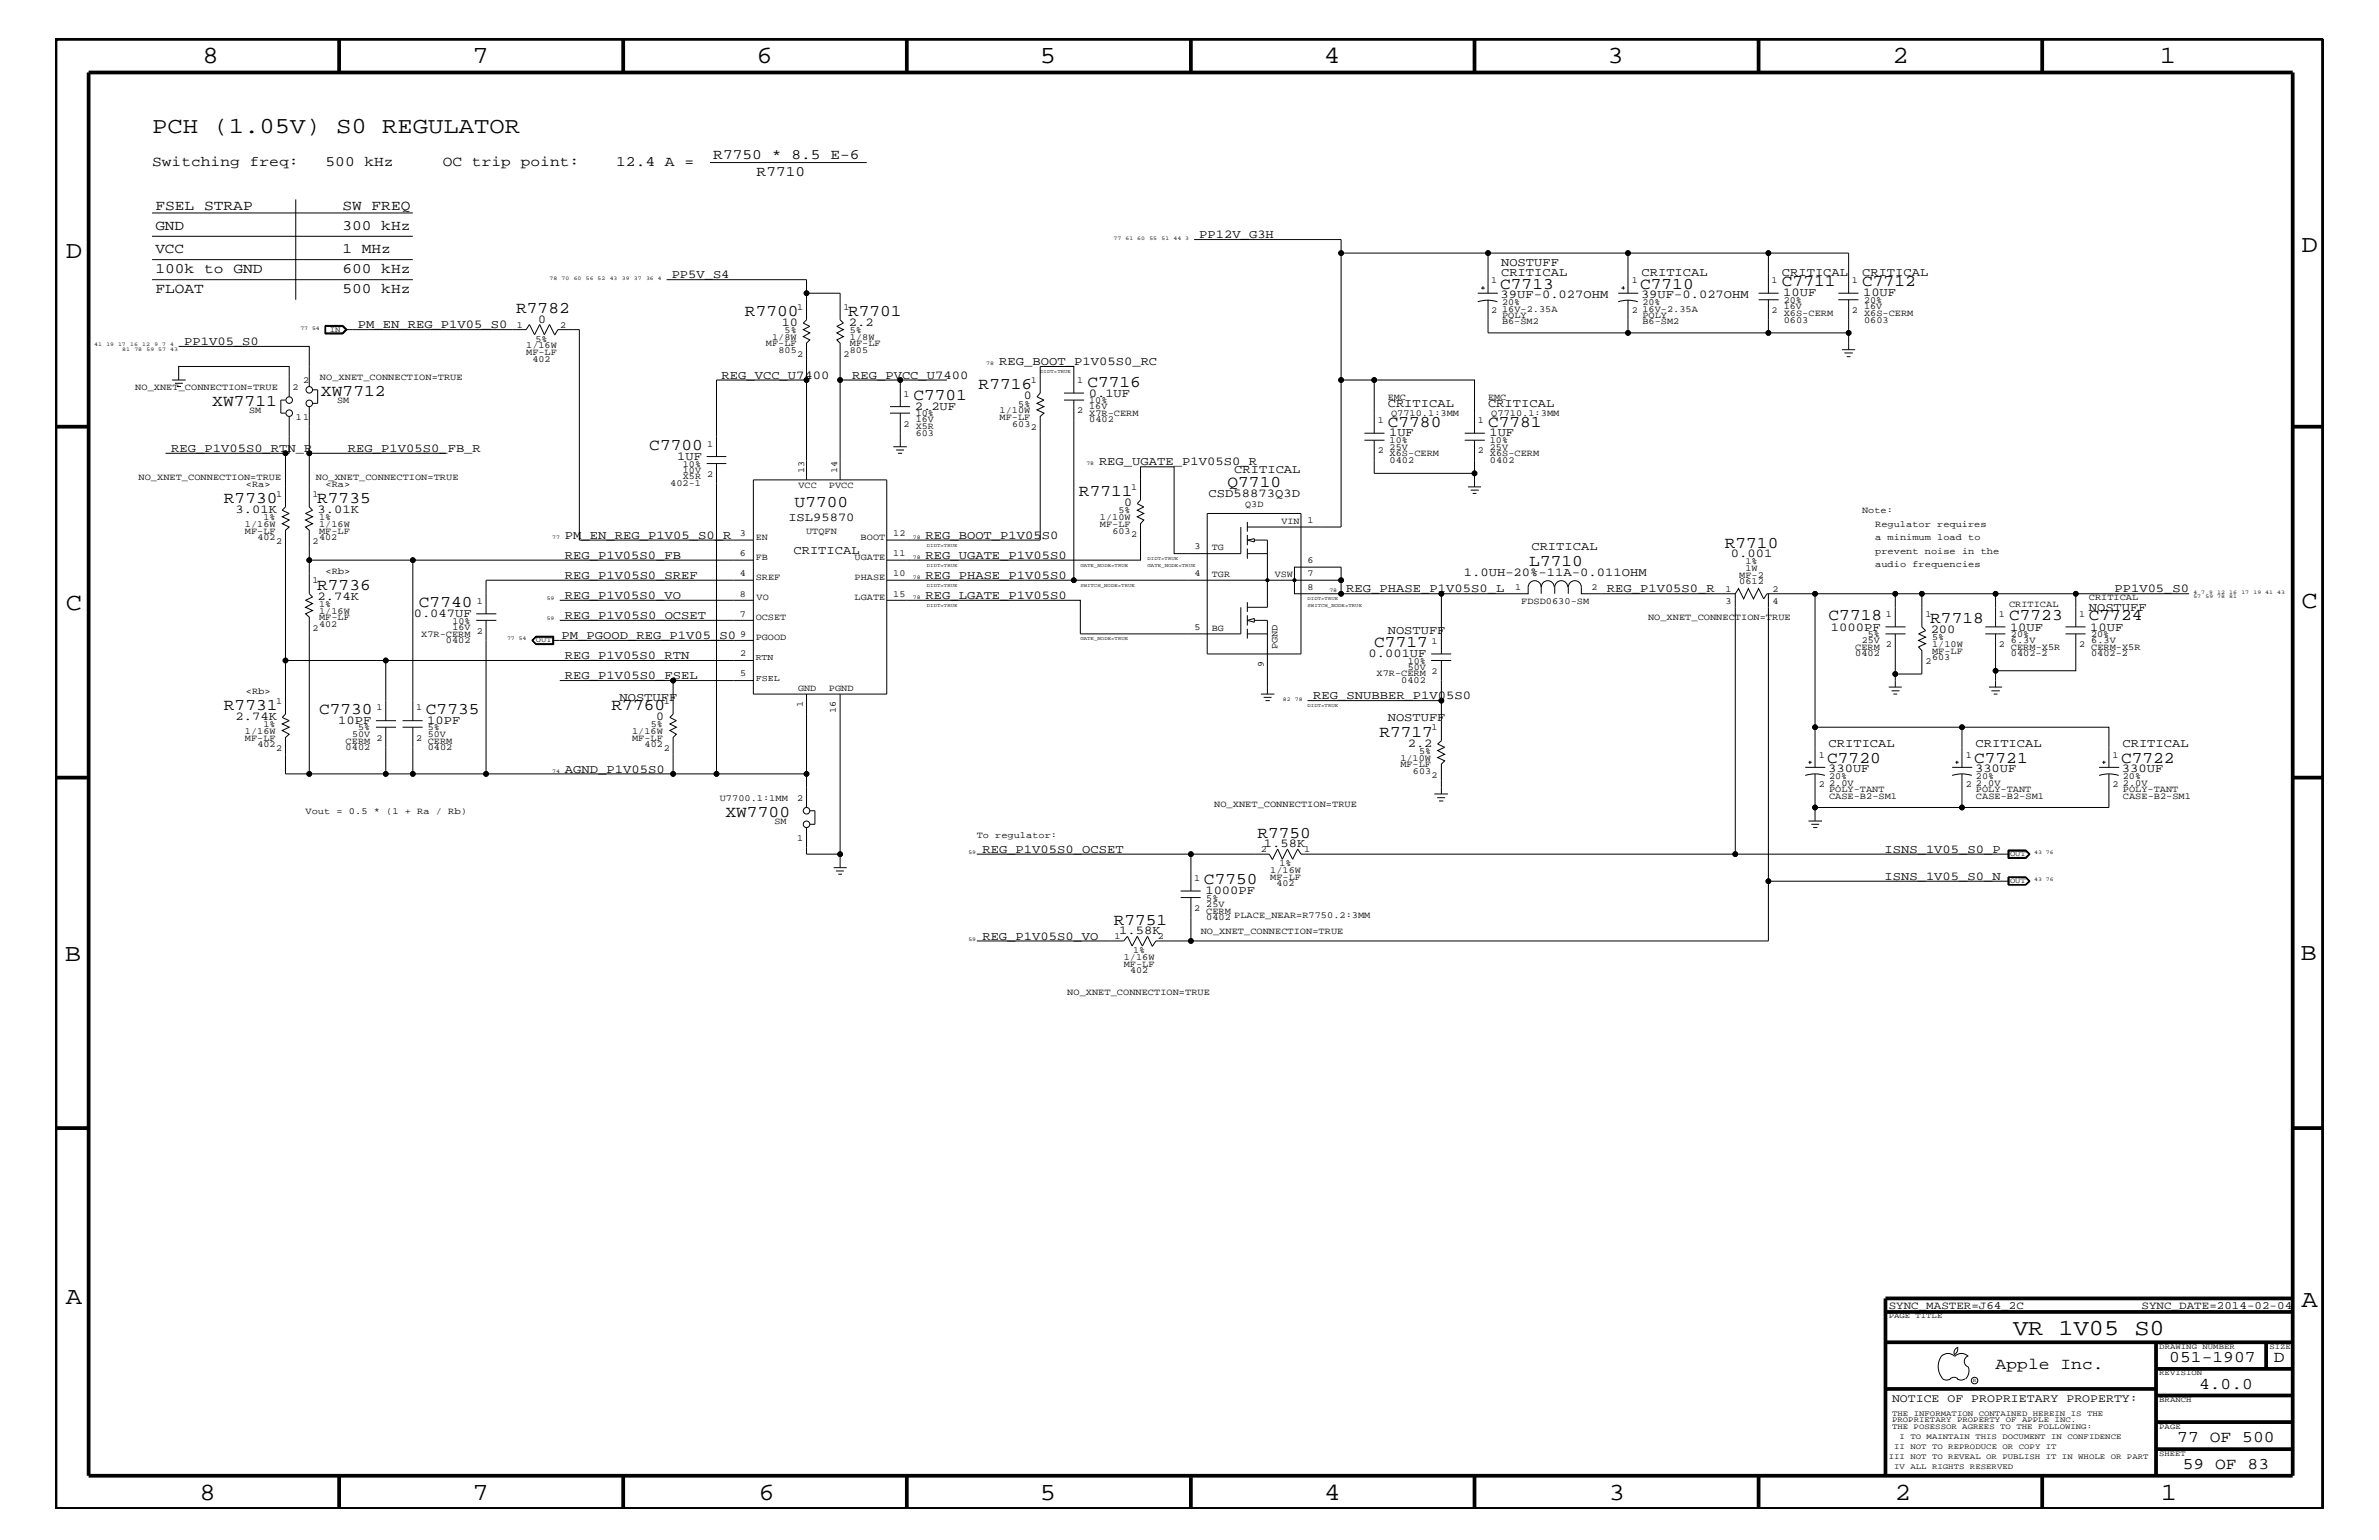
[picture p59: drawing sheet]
<svg xmlns="http://www.w3.org/2000/svg" width="432mm" height="279mm" viewBox="0 0 432 279" stroke-linecap="round" stroke-linejoin="round" font-family="sans-serif">
<defs><g id="words">
<g font-size="4.5">
<text x="36.7" y="11.5">8</text>
<text x="85.8" y="11.5">7</text>
<text x="137.3" y="11.5">6</text>
<text x="188.7" y="11.5">5</text>
<text x="240.3" y="11.5">4</text>
<text x="291.8" y="11.5">3</text>
<text x="343.5" y="11.5">2</text>
<text x="392" y="11.5">1</text>
<text x="11.9" y="46.8">D</text>
<text x="417.7" y="45.7">D</text>
<text x="11.9" y="110.6">C</text>
<text x="417.7" y="110.3">C</text>
<text x="11.8" y="174.3">B</text>
<text x="417.6" y="174.2">B</text>
<text x="11.9" y="236.7">A</text>
<text x="417.7" y="237.1">A</text>
<text x="36.2" y="272.1">8</text>
<text x="85.8" y="272.1">7</text>
<text x="137.7" y="272.1">6</text>
<text x="188.7" y="272.1">5</text>
<text x="240.4" y="272.1">4</text>
<text x="292" y="272.1">3</text>
<text x="343.9" y="272.1">2</text>
<text x="392.2" y="272.1">1</text>
</g>
<g font-size="4.1">
<text x="27.6" y="24.1">PCH (1.05V) S0 REGULATOR</text>
<text x="365.4" y="242.3">VR 1V05 S0</text>
</g>
<g font-size="3">
<text x="272.3" y="52.4">C7713</text>
<text x="297.7" y="52.4">C7710</text>
<text x="323.4" y="51.9">C7711</text>
<text x="338" y="51.9">C7712</text>
<text x="93.7" y="56.8">R7782</text>
<text x="135.2" y="57.3">R7700</text>
<text x="153.9" y="57.3">R7701</text>
<text x="58.3" y="71.8">XW7712</text>
<text x="177.6" y="70.6">R7716</text>
<text x="197.4" y="70.1">C7716</text>
<text x="38.5" y="73.7">XW7711</text>
<text x="165.8" y="72.6">C7701</text>
<text x="251.9" y="77.4">C7780</text>
<text x="270.1" y="77.4">C7781</text>
<text x="117.9" y="81.6">C7700</text>
<text x="222.8" y="88.3">Q7710</text>
<text x="40.6" y="91.2">R7730</text>
<text x="57.6" y="91.2">R7735</text>
<text x="144.2" y="92">U7700</text>
<text x="195.8" y="90">R7711</text>
<text x="313.1" y="99.3">R7710</text>
<text x="57.6" y="107">R7736</text>
<text x="277.6" y="102.7">L7710</text>
<text x="76" y="110.2">C7740</text>
<text x="331.9" y="112.6">C7718</text>
<text x="350.4" y="113.1">R7718</text>
<text x="364.7" y="112.6">C7723</text>
<text x="379.1" y="112.6">C7724</text>
<text x="249.4" y="117.4">C7717</text>
<text x="40.6" y="128.8">R7731</text>
<text x="57.9" y="129.6">C7730</text>
<text x="77.3" y="129.6">C7735</text>
<text x="111" y="128.8">R7760</text>
<text x="250.4" y="133.6">R7717</text>
<text x="331.6" y="138.4">C7720</text>
<text x="358.3" y="138.4">C7721</text>
<text x="385" y="138.4">C7722</text>
<text x="131.7" y="148.2">XW7700</text>
<text x="228.2" y="152">R7750</text>
<text x="218.5" y="160.5">C7750</text>
<text x="202.1" y="167.8">R7751</text>
<text x="362.2" y="248.4">Apple Inc.</text>
<text x="393.7" y="247.1">051-1907</text>
<text x="399.2" y="252">4.0.0</text>
<text x="412.7" y="247.1">D</text>
<text x="395.2" y="261.6">77 OF 500</text>
<text x="396.2" y="266.6">59 OF 83</text>
</g>
<g font-size="2.6">
<text x="129.5" y="28.9">R7750 * 8.5 E-6</text>
<text x="27.6" y="30.2">Switching freq:</text>
<text x="59.1" y="30.2">500 kHz</text>
<text x="80.3" y="30.2">OC trip point:</text>
<text x="111.8" y="30.2">12.4 A =</text>
<text x="137.3" y="31.9">R7710</text>
<text x="28.2" y="38">FSEL STRAP</text>
<text x="28.2" y="41.7">GND</text>
<text x="62.1" y="41.7">300 kHz</text>
<text x="62.1" y="38">SW FREQ</text>
<text x="28.2" y="45.9">VCC</text>
<text x="62.1" y="45.9">1 MHz</text>
<text x="28.2" y="53.2">FLOAT</text>
<text x="28.2" y="49.6">100k to GND</text>
<text x="62.1" y="53.2">500 kHz</text>
<text x="62.1" y="49.6">600 kHz</text>
</g>
<g font-size="2.2">
<text x="217.7" y="43.2">PP12V_G3H</text>
<text x="121.9" y="50.5">PP5V_S4</text>
<text x="272.5" y="50.2">CRITICAL</text>
<text x="272.5" y="48.3">NOSTUFF</text>
<text x="297.9" y="50.2">CRITICAL</text>
<text x="323.4" y="50.2">CRITICAL</text>
<text x="323.7" y="53.8">10UF</text>
<text x="338" y="50.2">CRITICAL</text>
<text x="338.2" y="53.8">10UF</text>
<text x="64.9" y="59.5">PM_EN_REG_P1V05_S0</text>
<text x="97.7" y="58.5">0</text>
<text x="141.9" y="59.1">10</text>
<text x="154.1" y="59.1">2.2</text>
<text x="272.4" y="54">39UF-0.027OHM</text>
<text x="297.9" y="54">39UF-0.027OHM</text>
<text x="33.4" y="62.6">PP1V05_S0</text>
<text x="131" y="68.7">REG_VCC_U7400</text>
<text x="154.7" y="68.7">REG_PVCC_U7400</text>
<text x="181.4" y="66.2">REG_BOOT_P1V05S0_RC</text>
<text x="197.6" y="72">0.1UF</text>
<text x="166" y="74.4">2.2UF</text>
<text x="185.8" y="72.4">0</text>
<text x="251.9" y="73.8">CRITICAL</text>
<text x="270.1" y="73.8">CRITICAL</text>
<text x="31.1" y="82">REG_P1V05S0_RTN_R</text>
<text x="63.2" y="82">REG_P1V05S0_FB_R</text>
<text x="122.9" y="83.5">1UF</text>
<text x="252.1" y="79.2">1UF</text>
<text x="270.3" y="79.2">1UF</text>
<text x="199.5" y="84.4">REG_UGATE_P1V05S0_R</text>
<text x="224" y="85.9">CRITICAL</text>
<text x="42.8" y="93.1">3.01K</text>
<text x="57.7" y="93.1">3.01K</text>
<text x="143.1" y="94.5">ISL95870</text>
<text x="204" y="91.8">0</text>
<text x="219.4" y="90.1">CSD58873Q3D</text>
<text x="102.5" y="97.7">PM_EN_REG_P1V05_S0_R</text>
<text x="102.5" y="101.4">REG_P1V05S0_FB</text>
<text x="144" y="100.4">CRITICAL</text>
<text x="168" y="101.4">REG_UGATE_P1V05S0</text>
<text x="168" y="97.7">REG_BOOT_P1V05S0</text>
<text x="278" y="99.9">CRITICAL</text>
<text x="314.2" y="101">0.001</text>
<text x="102.5" y="105">REG_P1V05S0_SREF</text>
<text x="168" y="105">REG_PHASE_P1V05S0</text>
<text x="244.3" y="107.5">REG_PHASE_P1V05S0_L</text>
<text x="265.7" y="104.4">1.0UH-20%-11A-0.011OHM</text>
<text x="291.7" y="107.5">REG_P1V05S0_R</text>
<text x="383.8" y="107.5">PP1V05_S0</text>
<text x="57.7" y="108.8">2.74K</text>
<text x="75.1" y="112">0.047UF</text>
<text x="102.5" y="108.7">REG_P1V05S0_VO</text>
<text x="102.5" y="112.3">REG_P1V05S0_OCSET</text>
<text x="168" y="108.7">REG_LGATE_P1V05S0</text>
<text x="379.1" y="110.8">NOSTUFF</text>
<text x="101.9" y="115.9">PM_PGOOD_REG_P1V05_S0</text>
<text x="102.5" y="119.6">REG_P1V05S0_RTN</text>
<text x="248.4" y="119.2">0.001UF</text>
<text x="251.9" y="115">NOSTUFF</text>
<text x="332.3" y="114.4">1000PF</text>
<text x="350.4" y="114.8">200</text>
<text x="364.8" y="114.4">10UF</text>
<text x="379.4" y="114.4">10UF</text>
<text x="102.5" y="123.2">REG_P1V05S0_FSEL</text>
<text x="42.8" y="130.7">2.74K</text>
<text x="61.4" y="131.3">10PF</text>
<text x="77.6" y="131.3">10PF</text>
<text x="112.4" y="127.1">NOSTUFF</text>
<text x="119.1" y="130.7">0</text>
<text x="238.3" y="126.9">REG_SNUBBER_P1V05S0</text>
<text x="251.9" y="130.8">NOSTUFF</text>
<text x="255.5" y="135.5">2.2</text>
<text x="331.9" y="135.6">CRITICAL</text>
<text x="358.6" y="135.6">CRITICAL</text>
<text x="385.2" y="135.6">CRITICAL</text>
<text x="102.5" y="140.2">AGND_P1V05S0</text>
<text x="331.8" y="140.1">330UF</text>
<text x="358.5" y="140.1">330UF</text>
<text x="385.1" y="140.1">330UF</text>
<text x="178.3" y="154.7">REG_P1V05S0_OCSET</text>
<text x="229.4" y="153.7">1.58K</text>
<text x="342.1" y="154.7">ISNS_1V05_S0_P</text>
<text x="342.1" y="159.6">ISNS_1V05_S0_N</text>
<text x="218.8" y="162.2">1000PF</text>
<text x="178.3" y="170.5">REG_P1V05S0_VO</text>
<text x="203.2" y="169.4">1.58K</text>
</g>
<text font-size="2.1" x="343.4" y="254.4">NOTICE OF PROPRIETARY PROPERTY:</text>
<g font-size="2">
<text x="342.8" y="237.4">SYNC_MASTER=J64_2C</text>
<text x="388.7" y="237.4">SYNC_DATE=2014-02-04</text>
</g>
<g font-size="1.7">
<text x="270.7" y="51.3">1</text>
<text x="296.2" y="51.3">1</text>
<text x="321.6" y="51.3">1</text>
<text x="336.1" y="51.3">1</text>
<text x="93.8" y="59.5">1</text>
<text x="101.7" y="59.5">2</text>
<text x="144.7" y="56.2">1</text>
<text x="153.1" y="56.2">1</text>
<text x="270.7" y="56.8">2</text>
<text x="272.6" y="55.3">20%</text>
<text x="272.6" y="56.6">16V-2.35A</text>
<text x="272.6" y="58.9">B6-SM2</text>
<text x="272.6" y="57.7">POLY</text>
<text x="296.2" y="56.8">2</text>
<text x="298.1" y="55.3">20%</text>
<text x="298.1" y="56.6">16V-2.35A</text>
<text x="298.1" y="58.9">B6-SM2</text>
<text x="298.1" y="57.7">POLY</text>
<text x="321.6" y="56.8">2</text>
<text x="323.8" y="55">20%</text>
<text x="323.8" y="56.1">16V</text>
<text x="323.8" y="58.5">0603</text>
<text x="323.8" y="57.3">X6S-CERM</text>
<text x="336.1" y="56.8">2</text>
<text x="338.3" y="55">20%</text>
<text x="338.3" y="56.1">16V</text>
<text x="338.3" y="58.5">0603</text>
<text x="338.3" y="57.3">X6S-CERM</text>
<text x="95.5" y="63.2">1/16W</text>
<text x="95.5" y="64.5">MF-LF</text>
<text x="96.6" y="65.6">402</text>
<text x="97.2" y="62">5%</text>
<text x="139" y="62.9">MF-LF</text>
<text x="140.1" y="61.7">1/8W</text>
<text x="141.3" y="64">805</text>
<text x="142.4" y="60.4">5%</text>
<text x="144.7" y="64.7">2</text>
<text x="153.1" y="64.7">2</text>
<text x="154.3" y="61.7">1/8W</text>
<text x="154.3" y="62.9">MF-LF</text>
<text x="154.3" y="64">805</text>
<text x="154.3" y="60.4">5%</text>
<text x="24.6" y="70.7">NO_XNET_CONNECTION=TRUE</text>
<text x="53.1" y="70.7">2</text>
<text x="55" y="69.5">2</text>
<text x="58.1" y="68.9">NO_XNET_CONNECTION=TRUE</text>
<text x="164" y="72">1</text>
<text x="187.1" y="69.5">1</text>
<text x="195.5" y="69.5">1</text>
<text x="45.2" y="75">SM</text>
<text x="53.7" y="76.2">11</text>
<text x="61.2" y="73.2">SM</text>
<text x="164" y="77.4">2</text>
<text x="166.2" y="76.7">16V</text>
<text x="166.2" y="75.6">10%</text>
<text x="166.2" y="77.9">X5R</text>
<text x="181.4" y="75">1/10W</text>
<text x="181.4" y="76.2">MF-LF</text>
<text x="183.7" y="77.4">603</text>
<text x="184.8" y="73.8">5%</text>
<text x="195.5" y="75">2</text>
<text x="197.7" y="74.3">16V</text>
<text x="197.7" y="73.2">10%</text>
<text x="197.7" y="75.5">X7R-CERM</text>
<text x="197.7" y="76.7">0402</text>
<text x="250.1" y="76.8">1</text>
<text x="251.9" y="72.6">EMC</text>
<text x="252.5" y="75.6">Q7710.1:3MM</text>
<text x="268.2" y="76.8">1</text>
<text x="270.1" y="72.6">EMC</text>
<text x="270.7" y="75.6">Q7710.1:3MM</text>
<text x="128.4" y="81.1">1</text>
<text x="166.2" y="79.1">603</text>
<text x="187.1" y="78">2</text>
<text x="250.1" y="82.2">2</text>
<text x="252.2" y="81.6">25V</text>
<text x="252.2" y="80.5">10%</text>
<text x="252.2" y="82.7">X6S-CERM</text>
<text x="252.2" y="83.9">0402</text>
<text x="268.2" y="82.2">2</text>
<text x="270.4" y="81.6">25V</text>
<text x="270.4" y="80.5">10%</text>
<text x="270.4" y="82.7">X6S-CERM</text>
<text x="270.4" y="83.9">0402</text>
<text x="25.1" y="87.1">NO_XNET_CONNECTION=TRUE</text>
<text x="44.6" y="88.3">&lt;Ra&gt;</text>
<text x="57.3" y="87.1">NO_XNET_CONNECTION=TRUE</text>
<text x="59.1" y="88.3">&lt;Ra&gt;</text>
<text x="121.7" y="88.2">402-1</text>
<text x="124" y="87">X5R</text>
<text x="124" y="84.7">10%</text>
<text x="124" y="85.8">10V</text>
<text x="128.4" y="86.5">2</text>
<text x="144.9" y="88.6">VCC</text>
<text x="146" y="85.9" transform="rotate(-90 146 85.9)">13</text>
<text x="150.5" y="88.6">PVCC</text>
<text x="152" y="85.9" transform="rotate(-90 152 85.9)">14</text>
<text x="205.3" y="88.9">1</text>
<text x="44.4" y="95.6">1/16W</text>
<text x="47.8" y="94.3">1%</text>
<text x="50.1" y="90.1">1</text>
<text x="56.7" y="90.1">1</text>
<text x="57.9" y="95.6">1/16W</text>
<text x="57.9" y="94.3">1%</text>
<text x="199.6" y="94.3">1/10W</text>
<text x="199.6" y="95.6">MF-LF</text>
<text x="203" y="93.2">5%</text>
<text x="226" y="92">Q3D</text>
<text x="232.6" y="95">VIN</text>
<text x="237.3" y="94.9">1</text>
<text x="338" y="93.2">Note:</text>
<text x="340.4" y="95.6">Regulator requires</text>
<text x="44.4" y="96.8">MF-LF</text>
<text x="46.7" y="98">402</text>
<text x="50.1" y="98.7">2</text>
<text x="56.7" y="98.7">2</text>
<text x="57.9" y="98">402</text>
<text x="57.9" y="96.8">MF-LF</text>
<text x="134.3" y="97.3">3</text>
<text x="134.3" y="101">6</text>
<text x="137.2" y="98">EN</text>
<text x="137.2" y="101.6">FB</text>
<text x="146.3" y="96.8">UTQFN</text>
<text x="155.1" y="101.6">UGATE</text>
<text x="156.2" y="98">BOOT</text>
<text x="162.1" y="97.3">12</text>
<text x="162.1" y="101">11</text>
<text x="201.9" y="96.8">603</text>
<text x="205.3" y="97.4">2</text>
<text x="216.8" y="99.7">3</text>
<text x="220" y="99.9">TG</text>
<text x="340.4" y="100.4">prevent noise in the</text>
<text x="340.4" y="98">a minimum load to</text>
<text x="56.7" y="105.9">1</text>
<text x="59.1" y="104.1">&lt;Rb&gt;</text>
<text x="134.3" y="104.6">4</text>
<text x="137.2" y="105.3">SREF</text>
<text x="155.1" y="105.3">PHASE</text>
<text x="162.1" y="104.6">10</text>
<text x="216.8" y="104.6">4</text>
<text x="220" y="104.7">TGR</text>
<text x="231.4" y="104.7">VSW</text>
<text x="237.3" y="102.1">6</text>
<text x="237.3" y="107">8</text>
<text x="237.3" y="104.6">7</text>
<text x="275" y="107.1">1</text>
<text x="288.9" y="107.1">2</text>
<text x="313.2" y="107.4">1</text>
<text x="315.7" y="104.8">MF-2</text>
<text x="315.7" y="106">0612</text>
<text x="316.8" y="102.4">1%</text>
<text x="316.8" y="103.6">1W</text>
<text x="321.7" y="107.4">2</text>
<text x="340.4" y="102.9">audio frequencies</text>
<text x="57.9" y="111.4">1/16W</text>
<text x="57.9" y="110.2">1%</text>
<text x="57.9" y="113.7">402</text>
<text x="57.9" y="112.6">MF-LF</text>
<text x="82.1" y="113.1">10%</text>
<text x="86.5" y="109.5">1</text>
<text x="134.3" y="111.9">7</text>
<text x="134.3" y="108.2">8</text>
<text x="137.2" y="112.6">OCSET</text>
<text x="137.3" y="108.9">VO</text>
<text x="155.1" y="108.9">LGATE</text>
<text x="162.1" y="108.2">15</text>
<text x="276.1" y="109.7">FDSD0630-SM</text>
<text x="299.1" y="112.6">NO_XNET_CONNECTION=TRUE</text>
<text x="313.2" y="109.7">3</text>
<text x="321.7" y="109.7">4</text>
<text x="342.3" y="112">1</text>
<text x="349.5" y="112">1</text>
<text x="362.8" y="112">1</text>
<text x="364.7" y="110.2">CRITICAL</text>
<text x="377.4" y="112">1</text>
<text x="379.1" y="108.9">CRITICAL</text>
<text x="56.7" y="114.4">2</text>
<text x="76.5" y="115.5">X7R-CERM</text>
<text x="80.9" y="116.7">0402</text>
<text x="82.1" y="114.2">16V</text>
<text x="86.5" y="115">2</text>
<text x="134.4" y="119.1">2</text>
<text x="134.4" y="115.5">9</text>
<text x="137.2" y="116.2">PGOOD</text>
<text x="216.8" y="114.2">5</text>
<text x="220" y="114.4">BG</text>
<text x="231.9" y="117.8" transform="rotate(-90 231.9 117.8)">PGND</text>
<text x="259.8" y="116.8">1</text>
<text x="336.7" y="117.9">CERM</text>
<text x="336.7" y="119.1">0402</text>
<text x="337.9" y="116.7">25V</text>
<text x="339" y="115.6">5%</text>
<text x="342.3" y="117.4">2</text>
<text x="350.7" y="118.6">MF-LF</text>
<text x="350.7" y="119.8">603</text>
<text x="350.7" y="116.2">5%</text>
<text x="350.7" y="117.4">1/10W</text>
<text x="362.8" y="117.4">2</text>
<text x="365" y="115.6">20%</text>
<text x="365" y="119.1">0402-2</text>
<text x="365" y="117.9">CERM-X5R</text>
<text x="365" y="116.7">6.3V</text>
<text x="377.4" y="117.4">2</text>
<text x="379.6" y="115.6">20%</text>
<text x="379.6" y="119.1">0402-2</text>
<text x="379.6" y="117.9">CERM-X5R</text>
<text x="379.6" y="116.7">6.3V</text>
<text x="44.6" y="125.9">&lt;Rb&gt;</text>
<text x="134.4" y="122.7">5</text>
<text x="144.9" y="125.4">GND</text>
<text x="150.5" y="125.4">PGND</text>
<text x="229.4" y="120.9" transform="rotate(-90 229.4 120.9)">9</text>
<text x="249.9" y="122.7">X7R-CERM 2</text>
<text x="254.3" y="124">0402</text>
<text x="255.5" y="121.5">50V</text>
<text x="255.5" y="120.4">10%</text>
<text x="349.5" y="120.4">2</text>
<text x="47.8" y="131.9">1%</text>
<text x="50.1" y="127.7">1</text>
<text x="68.3" y="128.9">1</text>
<text x="75.5" y="128.9">1</text>
<text x="118.1" y="131.9">5%</text>
<text x="120.5" y="127.7">1</text>
<text x="145.7" y="128.2" transform="rotate(-90 145.7 128.2)">1</text>
<text x="151.7" y="129.3" transform="rotate(-90 151.7 129.3)">16</text>
<text x="44.4" y="133.2">1/16W</text>
<text x="44.4" y="134.4">MF-LF</text>
<text x="46.7" y="135.6">402</text>
<text x="50.1" y="136.2">2</text>
<text x="62.7" y="134.9">CERM</text>
<text x="62.7" y="136.1">0402</text>
<text x="63.9" y="133.6">50V</text>
<text x="65" y="132.5">5%</text>
<text x="68.3" y="134.4">2</text>
<text x="75.5" y="134.4">2</text>
<text x="77.6" y="133.6">50V</text>
<text x="77.6" y="132.5">5%</text>
<text x="77.6" y="134.9">CERM</text>
<text x="77.6" y="136.1">0402</text>
<text x="114.7" y="133.2">1/16W</text>
<text x="114.7" y="134.4">MF-LF</text>
<text x="117" y="135.6">402</text>
<text x="120.5" y="136.2">2</text>
<text x="257.6" y="136.8">5%</text>
<text x="259.8" y="132.5">1</text>
<text x="330.1" y="137.4">1</text>
<text x="356.8" y="137.4">1</text>
<text x="383.5" y="137.4">1</text>
<text x="254.2" y="138">1/10W</text>
<text x="254.2" y="139.2">MF-LF</text>
<text x="256.5" y="140.4">603</text>
<text x="259.8" y="141.1">2</text>
<text x="330.1" y="142.9">2</text>
<text x="332" y="141.4">20%</text>
<text x="332" y="142.6">2.0V</text>
<text x="332" y="143.7">POLY-TANT</text>
<text x="356.8" y="142.9">2</text>
<text x="358.6" y="141.4">20%</text>
<text x="358.6" y="142.6">2.0V</text>
<text x="358.6" y="143.7">POLY-TANT</text>
<text x="383.5" y="142.9">2</text>
<text x="385.3" y="141.4">20%</text>
<text x="385.3" y="142.6">2.0V</text>
<text x="385.3" y="143.7">POLY-TANT</text>
<text x="55.5" y="147.7">Vout = 0.5 * (1 + Ra / Rb)</text>
<text x="130.6" y="145.3">U7700.1:1MM</text>
<text x="140.5" y="149.5">SM</text>
<text x="144.7" y="145.3">2</text>
<text x="220.4" y="146.5">NO_XNET_CONNECTION=TRUE</text>
<text x="332" y="144.9">CASE-B2-SM1</text>
<text x="358.6" y="144.9">CASE-B2-SM1</text>
<text x="385.3" y="144.9">CASE-B2-SM1</text>
<text x="144.7" y="152.6">1</text>
<text x="177.3" y="152">To regulator:</text>
<text x="228.9" y="154.6">2</text>
<text x="236.7" y="154.6">1</text>
<text x="216.7" y="159.9">1</text>
<text x="230.5" y="158.4">1/16W</text>
<text x="230.5" y="159.6">MF-LF</text>
<text x="231.7" y="160.8">402</text>
<text x="232.2" y="157.2">1%</text>
<text x="216.7" y="165.3">2</text>
<text x="218.9" y="163.5">5%</text>
<text x="218.9" y="164.5">25V</text>
<text x="218.9" y="165.8">CERM</text>
<text x="218.9" y="167">0402</text>
<text x="224" y="166.5">PLACE_NEAR=R7750.2:3MM</text>
<text x="202.3" y="170.4">1</text>
<text x="205.7" y="172.9">1%</text>
<text x="210.1" y="170.4">2</text>
<text x="217.9" y="169.5">NO_XNET_CONNECTION=TRUE</text>
<text x="204" y="174.2">1/16W</text>
<text x="204" y="175.4">MF-LF</text>
<text x="205.1" y="176.6">402</text>
<text x="193.7" y="180.5">NO_XNET_CONNECTION=TRUE</text>
</g>
<g font-size="1.6">
<text x="137.2" y="119.8">RTN</text>
<text x="137.2" y="123.5">FSEL</text>
</g>
<g font-size="1.4">
<text x="59.9" y="60.2">IN</text>
<text x="97.3" y="116.5">OUT</text>
<text x="364.8" y="155.4">OUT</text>
<text x="364.8" y="160.2">OUT</text>
<text x="342.8" y="239.2">PAGE TITLE</text>
<text x="391.9" y="244.7">DRAWING NUMBER</text>
<text x="411.9" y="244.7">SIZE</text>
<text x="391.9" y="249.5">REVISION</text>
<text x="343.4" y="256.8">THE INFORMATION CONTAINED HEREIN IS THE</text>
<text x="391.9" y="254.4">BRANCH</text>
<text x="343.4" y="258">PROPRIETARY PROPERTY OF APPLE INC.</text>
<text x="343.4" y="259.3">THE POSESSOR AGREES TO THE FOLLOWING:</text>
<text x="343.8" y="262.9">II NOT TO REPRODUCE OR COPY IT</text>
<text x="344.8" y="261.1">I TO MAINTAIN THIS DOCUMENT IN CONFIDENCE</text>
<text x="391.9" y="259.3">PAGE</text>
<text x="342.8" y="264.7">III NOT TO REVEAL OR PUBLISH IT IN WHOLE OR PART</text>
<text x="343.8" y="266.6">IV ALL RIGHTS RESERVED</text>
<text x="391.9" y="264.1">SHEET</text>
</g>
<g font-size="1">
<text x="202.1" y="43.5">77</text>
<text x="204.3" y="43.5">61 60</text>
<text x="208.6" y="43.5">55</text>
<text x="210.8" y="43.5">51</text>
<text x="213" y="43.5">44 3</text>
<text x="99.7" y="50.7">78</text>
<text x="101.9" y="50.7">70</text>
<text x="104.1" y="50.7">60</text>
<text x="106.3" y="50.7">56 52</text>
<text x="110.7" y="50.7">43</text>
<text x="112.9" y="50.7">39</text>
<text x="115.1" y="50.7">37</text>
<text x="117.3" y="50.7">36 4</text>
<text x="54.5" y="59.8">77 54</text>
<text x="17.1" y="62.9">41</text>
<text x="19.3" y="62.9">19 17</text>
<text x="22.2" y="63.7">81</text>
<text x="23.6" y="62.9">16</text>
<text x="24.4" y="63.7">78</text>
<text x="25.8" y="62.9">12</text>
<text x="26.6" y="63.7">59 57</text>
<text x="28" y="62.9">9</text>
<text x="29.5" y="62.9">7</text>
<text x="30.9" y="63.7">43</text>
<text x="30.9" y="62.9">4</text>
<text x="179" y="66.2">78</text>
<text x="197.2" y="84.4">78</text>
<text x="100.2" y="97.7">77</text>
<text x="165.7" y="101.4">78</text>
<text x="165.7" y="97.7">78</text>
<text x="165.7" y="105">78</text>
<text x="241.3" y="107.5">78</text>
<text x="398.1" y="107.7">4</text>
<text x="399.5" y="107.7">7</text>
<text x="401" y="107.7">9</text>
<text x="402.4" y="107.7">12</text>
<text x="404.6" y="107.7">16</text>
<text x="406.8" y="107.7">17</text>
<text x="409" y="107.7">19 41</text>
<text x="413.3" y="107.7">43</text>
<text x="99.2" y="108.9">59</text>
<text x="99.2" y="112.6">59</text>
<text x="165.7" y="108.7">78</text>
<text x="398.1" y="108.6">57</text>
<text x="400.3" y="108.6">59 78</text>
<text x="404.6" y="108.6">81</text>
<text x="92" y="116.2">77 54</text>
<text x="232.8" y="127.1">82</text>
<text x="235" y="127.1">78</text>
<text x="100.2" y="140.2">74</text>
<text x="175.8" y="155">59</text>
<text x="369.2" y="155">43 76</text>
<text x="369.2" y="159.9">43 76</text>
<text x="175.8" y="170.7">59</text>
<text x="358.1" y="250.7">R</text>
</g>
<g font-size=".9">
<text x="188.8" y="67.7">DIDT=TRUE</text>
<text x="168.2" y="99.3">DIDT=TRUE</text>
<text x="208.3" y="101.6">DIDT=TRUE</text>
<text x="168.2" y="102.9">DIDT=TRUE</text>
<text x="168.2" y="106.5">DIDT=TRUE</text>
<text x="196.1" y="102.9">GATE_NODE=TRUE</text>
<text x="196.1" y="106.5">SWITCH_NODE=TRUE</text>
<text x="208.3" y="102.9">GATE_NODE=TRUE</text>
<text x="168.2" y="110.2">DIDT=TRUE</text>
<text x="237.3" y="110.2">SWITCH_NODE=TRUE</text>
<text x="237.3" y="108.9">DIDT=TRUE</text>
<text x="196.1" y="116.2">GATE_NODE=TRUE</text>
<text x="237.3" y="128.3">DIDT=TRUE</text>
</g>
</g></defs>
<g fill="none" stroke="#000" stroke-width=".18">
<path d="M27.6 38.6h47.3M53.7 36.2v18.2M128.9 29.5h28.4M27.6 50.7h47.3M27.6 47.1h47.3M27.6 42.9h47.3M59 59h3.2l.8 .8-.8 .8h-3.2zM59 59.1h3.2l.7 .7-.7 .8M59.1 59.2h3l.7 .6-.7 .7h-3zM62.1 59.2l.6 .6M62.7 59.8h32.8l.6-.9 .9 1.8 1-1.8 .8 1.8 .9-1.8 1 1.8M62.7 59.8l-.6 .6h-3"/>
<path d="M121 50.7h25.4v7.3l-.6 .6 1.2 .6-1.2 .6 1.2 .6-1.2 .7 1.2 .6-.6 .6v24.8M146.4 53.2h6.1v4.8l.6 .6-1.2 .6 1.2 .6-1.2 .6 1.2 .7-1.2 .6 .6 .6v6.6h10.9v4.9M216.7 43.5h26.7v52.1h-17M243.4 45.9h26.7M268.2 54.8a5.8 5.8 0 0 1 3.6 0M268.2 53.2h3.7M268.8 52.3h.7M269.2 51.9v.6M270.1 54.4v6h65.4M293.7 54.8a5.8 5.8 0 0 1 3.6 0M293.7 53.2h3.6M294.3 52.3h.6"/>
<path d="M294.6 51.9v.6M295.5 45.9h-25.4v7.3M295.5 54.4v6M319.2 53.2h3.6M319.2 54.4h3.6M321 45.9h-25.5v7.3M321 45.9v7.3M321 54.4v6M321 45.9h14.5v7.3M333.7 53.2h3.6M333.7 54.4h3.6M335.5 54.4v9"/>
<path d="M31.2 68.9h2.5M31.8 69.5h1.4M32.1 70.1h.8M32.4 68.9v-2.4h20.1v5.5M32.4 62.9h23.7v7.2M51.8 72.6h-.8v2.4h.8M52.5 75.6v6.6h-22.4M56.1 73.8v18.2l.6 .6-1.2 .6 1.2 .6-1.2 .5 1.2 .7-1.2 .6 .6 .6v11.5l.6 .6-1.2 .6 1.2 .6-1.2 .7 1.2 .6-1.2 .6 .6 .6v28.4h13.9M56.7 70.7h1v2.5h-1M100.7 60.8l.6-1h3.9v38.2h31.5M146.4 68.9h-16.4v13.9M152.5 68.9v18.2"/>
<path d="M161.5 75h3.7M161.5 73.8h3.7M163.4 75v6.1M163.4 68.9h8.5M193.1 72.6h3.7M193.1 71.3h3.7M194.9 71.3v-4.8h-6.1v4.8l-.6 .7 1.3 .6-1.3 .6 1.3 .6-1.3 .6 1.3 .6-.7 .6v22.4h-27.8M194.9 72.6v32.7h-33.9M243.4 68.9h6v9.7M247.7 79.9h3.6M247.7 78.6h3.6M249.4 68.9h18.2v9.7"/>
<path d="M249.4 79.9v6h18.2M265.9 79.9h3.6M265.9 78.6h3.6M267.6 79.9v8.4M334.3 63.4h2.4M334.8 64h1.5M335.2 64.7h.7M51.8 82.2v9.8l-.6 .6 1.3 .6-1.3 .6 1.3 .5-1.3 .7 1.3 .6-.7 .6v23.6h84.9M56.1 82.2h24.8M128.3 84.1h3.5M128.3 82.8h3.5M130 84.1v56.3h16.4"/>
<path d="M136.7 87.1h24.3v38.8h-24.3zM162.1 81.1h2.5M162.6 81.6h1.5M163 82.2h.7M219.1 93.2h17v25.4h-17zM225.2 95.6v4.8h-12.1v-15.7h-6.1v6l-.6 .7 1.2 .6-1.2 .6 1.2 .6-1.2 .6 1.2 .5-.6 .7v6.6h-46M226.4 94.7v1.8M226.4 97.1v1.8M226.4 99.5v1.9M226.4 98l1.3-.3v.6zM227.7 98h2.3v12.2h-3.6M266.4 88.3h2.4"/>
<path d="M267 88.9h1.4M267.3 89.5h.7M51.8 119.8v9.8l-.6 .6 1.3 .6-1.3 .5 1.3 .6-1.3 .6 1.3 .7-.7 .6v6.6h4.3M56.1 101.6h18.8M70 119.8v11M86.4 112.6h3.7M86.4 111.4h3.7M88.2 112.6v27.8M97.3 115.6h3v1.2h-3l-.6-.6zM97.3 115.4h3.2v1.6h-3.2l-.8-.8zM97.3 115.5h3.1v1.4h-3.1l-.7-.7zM100.3 116.2h36.4"/>
<path d="M101.6 108.9h35.1M101.6 112.6h35.1M136.7 101.6h-61.8v29.2M136.7 105.3h-48.5v6.1M161 108.9h35.1v6.1h29.1v-4.8M194.9 105.3h48.5v-2.4h-8.4v4.8h8.4v-2.4M226.4 115h3.6M226.4 109.2v1.8M226.4 111.6v1.9M226.4 114.1v1.8M226.4 112.6l1.3-.4v.7zM226.4 100.4h3.6"/>
<path d="M227.7 112.6h2.3v13.3M243.4 107.7h18.2M259.8 119.8h3.6M259.8 118.6h3.6M261.6 119.8v7.3h-24.3M279.7 106.5a1.19 1.19 0 0 0-1.1-1.1 1.19 1.19 0 0 0-1.2 1.1v1.2h-15.8v10.9M279.7 106.5a1.19 1.19 0 0 1 1.2-1.1 1.19 1.19 0 0 1 1.2 1.1M279.7 106.5v1.2M284.6 106.5a1.19 1.19 0 0 0-1.2-1.1 1.19 1.19 0 0 0-1.2 1.1v1.2M284.6 107.7v-1.2a1.19 1.19 0 0 1 1.2-1.1 1.19 1.19 0 0 1 1.2 1.1v1.2h28l.6-.9 .9 1.9 .8-1.9 1 1.9 .9-1.9 .9 1.9 .6-1h41.5M315 107.7v47.3M321 107.7v52.2h43.7"/>
<path d="M329.4 107.7v24.2h26.7v7.3M342.2 115h3.7M342.2 113.7h3.7M344 107.7v6M344 115v9.7M348.8 107.7v6l.7 .7-1.3 .6 1.3 .6-1.3 .6 1.3 .6-1.3 .6 .6 .7v4.2h-4.8M360.3 115h3.7M360.3 113.7h3.7M362.2 115v6.7h14.6v-6.7M374.9 115h3.6M374.9 113.7h3.6M376.8 107.7h-14.6v6"/>
<path d="M376.8 107.7v6M376.8 107.7h20.5M68.2 131.9h3.7M68.2 130.8h3.7M70 131.9v8.5h4.9M73.1 131.9h3.6M73.1 130.8h3.6M74.9 131.9v8.5h13.3M101.6 123.5h35.1M122.2 123.5v6.1l-.6 .6 1.2 .6-1.2 .5 1.2 .6-1.2 .6 1.2 .7-.6 .6v6.6h7.8M146.4 125.9v20.6M152.5 125.9v31.5"/>
<path d="M228.9 125.9h2.4M229.4 126.5h1.4M229.7 127.1h.8M261.6 127.1v7.3l-.7 .6 1.3 .6-1.3 .6 1.3 .6-1.3 .6 1.3 .6-.6 .6v5.4M327.7 139.2h3.6M328.3 138.3h.5M328.5 138v.6M329.4 131.9v7.3M342.8 124.7h2.4M343.3 125.3h1.5M343.7 125.9h.6M354.3 139.2h3.7"/>
<path d="M354.9 138.3h.6M355.2 138v.6M356.1 131.9h26.7v7.3M361 124.7h2.4M361.4 125.3h1.6M361.9 125.9h.6M362.2 121.7v3M381 139.2h3.6M381.6 138.3h.6M381.8 138v.6M88.2 140.4h34M146.4 150.1v4.9h6.1"/>
<path d="M147 147.1h.9v2.4h-.9M151.3 157.4h2.4M151.7 158h1.5M152.1 158.6h.7M177.3 155h53.1l.6 1M216.2 155v6.7M260.4 144h2.4M260.9 144.7h1.4M261.2 145.3h.8M321 159.9v10.8h-111.2l-.7 1M327.7 140.7a5.7 5.7 0 0 1 3.5 0M328.3 149h2.4"/>
<path d="M328.8 149.5h1.4M329.1 150.1h.8M329.4 140.4v6.1h26.7v-6.1M329.4 146.5v2.5M354.3 140.7a5.7 5.7 0 0 1 3.6 0M364.5 154.2h3.2l.8 .8-.8 .7h-3.2zM364.5 154.3h3.2l.7 .7-.7 .7M364.6 159.2h3.1l.6 .7-.6 .6h-3.1zM364.6 154.4h3.1l.6 .6-.6 .6h-3.1zM364.7 155h-128.6l-.6-1-.9 1.9-.9-1.9-1 1.9-.8-1.9-.9 1.9M364.7 154.4v1.2h2.9l.7-.6M364.7 159.2v1.3"/>
<path d="M367.6 159.2l.7 .7M367.6 154.4l.7 .6M367.7 159.1h-3.2v1.5h3.2M367.7 159.1l.8 .8-.8 .7M367.7 159.1l.7 .8-.7 .7M368.3 159.9l-.7 .6M381 140.7a5.7 5.7 0 0 1 3.6 0M382.8 140.4v6.1h-26.7M177.3 170.7h26.7l.6-.8 .9 1.7 .9-1.7 .9 1.7 1-1.7 .8 1.7M214.3 162.8h3.6M214.3 161.7h3.6M216.2 162.8v7.9"/>
<path d="M352.3 246.1a1.72 1.72 0 0 1 2.5 0 1.69 1.69 0 0 1 2.4 0M352.4 246a3.2 3.2 0 0 0 .4 4.3l.8 .1 .4-.2M354 250.2l.7-.3 .7 .3M355.2 250.2l.7 .2 .7-.2M355.3 244.4v.3a1.18 1.18 0 0 1-.6 1.1M355.4 244.4a.99 .99 0 0 0-.6 1.4M357.2 246a1.04 1.04 0 0 0-.7 1 1.04 1.04 0 0 0 .7 1M357.3 248l.1 .7a2.11 2.11 0 0 1-.6 1.5"/>
<circle cx="146.4" cy="53.2" r=".42"/>
<circle cx="243.4" cy="45.9" r=".42"/>
<circle cx="270.1" cy="45.9" r=".42"/>
<circle cx="295.5" cy="45.9" r=".42"/>
<circle cx="321" cy="45.9" r=".42"/>
<circle cx="52.5" cy="72.6" r=".59"/>
<circle cx="52.5" cy="75" r=".59"/>
<circle cx="56.1" cy="70.7" r=".59"/>
<circle cx="56.1" cy="73.2" r=".59"/>
<circle cx="146.4" cy="68.9" r=".42"/>
<circle cx="152.5" cy="68.9" r=".42"/>
<circle cx="163.4" cy="68.9" r=".42"/>
<circle cx="243.4" cy="68.9" r=".42"/>
<circle cx="249.4" cy="68.9" r=".42"/>
<circle cx="295.5" cy="60.4" r=".42"/>
<circle cx="321" cy="60.4" r=".42"/>
<circle cx="335.5" cy="60.4" r=".42"/>
<circle cx="51.8" cy="82.2" r=".42"/>
<circle cx="56.1" cy="82.2" r=".42"/>
<circle cx="267.6" cy="85.9" r=".42"/>
<circle cx="51.8" cy="119.8" r=".42"/>
<circle cx="56.1" cy="101.6" r=".42"/>
<circle cx="70" cy="119.8" r=".42"/>
<circle cx="74.9" cy="101.6" r=".42"/>
<circle cx="194.9" cy="105.3" r=".42"/>
<circle cx="230" cy="105.3" r=".25"/>
<circle cx="234.9" cy="105.3" r=".25"/>
<circle cx="243.4" cy="105.3" r=".42"/>
<circle cx="243.4" cy="107.7" r=".42"/>
<circle cx="261.6" cy="107.7" r=".42"/>
<circle cx="329.4" cy="107.7" r=".42"/>
<circle cx="344" cy="107.7" r=".42"/>
<circle cx="348.8" cy="107.7" r=".42"/>
<circle cx="362.2" cy="107.7" r=".42"/>
<circle cx="376.8" cy="107.7" r=".42"/>
<circle cx="122.2" cy="123.5" r=".42"/>
<circle cx="261.6" cy="127.1" r=".42"/>
<circle cx="329.4" cy="131.9" r=".42"/>
<circle cx="344" cy="122.3" r=".42"/>
<circle cx="356.1" cy="131.9" r=".42"/>
<circle cx="362.2" cy="121.7" r=".42"/>
<circle cx="56.1" cy="140.4" r=".42"/>
<circle cx="70" cy="140.4" r=".42"/>
<circle cx="74.9" cy="140.4" r=".42"/>
<circle cx="88.2" cy="140.4" r=".42"/>
<circle cx="122.2" cy="140.4" r=".42"/>
<circle cx="130" cy="140.4" r=".42"/>
<circle cx="146.4" cy="140.4" r=".42"/>
<circle cx="146.4" cy="149.5" r=".59"/>
<circle cx="146.4" cy="147.1" r=".59"/>
<circle cx="152.5" cy="155" r=".42"/>
<circle cx="216.2" cy="155" r=".42"/>
<circle cx="315" cy="155" r=".42"/>
<circle cx="321" cy="159.9" r=".42"/>
<circle cx="329.4" cy="146.5" r=".42"/>
<circle cx="356.1" cy="146.5" r=".42"/>
<circle cx="216.2" cy="170.7" r=".42"/>
<circle cx="358.4" cy="250.5" r=".59"/>
</g>
<g fill="#000">
<circle cx="146.4" cy="53.2" r=".42"/>
<circle cx="243.4" cy="45.9" r=".42"/>
<circle cx="270.1" cy="45.9" r=".42"/>
<circle cx="295.5" cy="45.9" r=".42"/>
<circle cx="321" cy="45.9" r=".42"/>
<circle cx="146.4" cy="68.9" r=".42"/>
<circle cx="152.5" cy="68.9" r=".42"/>
<circle cx="163.4" cy="68.9" r=".42"/>
<circle cx="243.4" cy="68.9" r=".42"/>
<circle cx="249.4" cy="68.9" r=".42"/>
<circle cx="295.5" cy="60.4" r=".42"/>
<circle cx="321" cy="60.4" r=".42"/>
<circle cx="335.5" cy="60.4" r=".42"/>
<circle cx="51.8" cy="82.2" r=".42"/>
<circle cx="56.1" cy="82.2" r=".42"/>
<circle cx="267.6" cy="85.9" r=".42"/>
<circle cx="51.8" cy="119.8" r=".42"/>
<circle cx="56.1" cy="101.6" r=".42"/>
<circle cx="70" cy="119.8" r=".42"/>
<circle cx="74.9" cy="101.6" r=".42"/>
<circle cx="194.9" cy="105.3" r=".42"/>
<circle cx="230" cy="105.3" r=".25"/>
<circle cx="234.9" cy="105.3" r=".25"/>
<circle cx="243.4" cy="105.3" r=".42"/>
<circle cx="243.4" cy="107.7" r=".42"/>
<circle cx="261.6" cy="107.7" r=".42"/>
<circle cx="329.4" cy="107.7" r=".42"/>
<circle cx="344" cy="107.7" r=".42"/>
<circle cx="348.8" cy="107.7" r=".42"/>
<circle cx="362.2" cy="107.7" r=".42"/>
<circle cx="376.8" cy="107.7" r=".42"/>
<circle cx="122.2" cy="123.5" r=".42"/>
<circle cx="261.6" cy="127.1" r=".42"/>
<circle cx="329.4" cy="131.9" r=".42"/>
<circle cx="344" cy="122.3" r=".42"/>
<circle cx="356.1" cy="131.9" r=".42"/>
<circle cx="362.2" cy="121.7" r=".42"/>
<circle cx="56.1" cy="140.4" r=".42"/>
<circle cx="70" cy="140.4" r=".42"/>
<circle cx="74.9" cy="140.4" r=".42"/>
<circle cx="88.2" cy="140.4" r=".42"/>
<circle cx="122.2" cy="140.4" r=".42"/>
<circle cx="130" cy="140.4" r=".42"/>
<circle cx="146.4" cy="140.4" r=".42"/>
<circle cx="152.5" cy="155" r=".42"/>
<circle cx="216.2" cy="155" r=".42"/>
<circle cx="315" cy="155" r=".42"/>
<circle cx="321" cy="159.9" r=".42"/>
<circle cx="329.4" cy="146.5" r=".42"/>
<circle cx="356.1" cy="146.5" r=".42"/>
<circle cx="216.2" cy="170.7" r=".42"/>
</g>
<g fill="none" stroke="#000" stroke-width=".68" stroke-linecap="butt">
<path d="M10.1 7.1h411.5v266.7h-411.5zM16.1 13.2h400v254.5h-400zM61.6 7.1v6.1M113.1 7.1v6.1M164.6 7.1v6.1M216.2 7.1v6.1M267.6 7.1v6.1M319.2 7.1v6.1M370.7 7.1v6.1M10.1 77.4h6M416.1 77.4h5.5M10.1 141.1h6"/>
<path d="M416.1 141.1h5.5M10.1 204.7h6M416.1 204.7h5.5M342.2 238h73.9M416.1 235.6h-73.9v32.1M342.2 243.5h73.9M342.2 252h49.1M391.3 248.4h24.8M391.3 243.5v24.2M391.3 258h24.8M391.3 253.2h24.8M411.3 243.5v4.9"/>
<path d="M61.6 267.7v6.1M113.1 267.7v6.1M164.6 267.7v6.1M216.2 268v5.8M267.6 267.7v6.1M319.2 267.7v6.1M370.7 267.7v6.1M391.3 262.9h24.8"/>
</g>
<use href="#words"/>
</svg>
